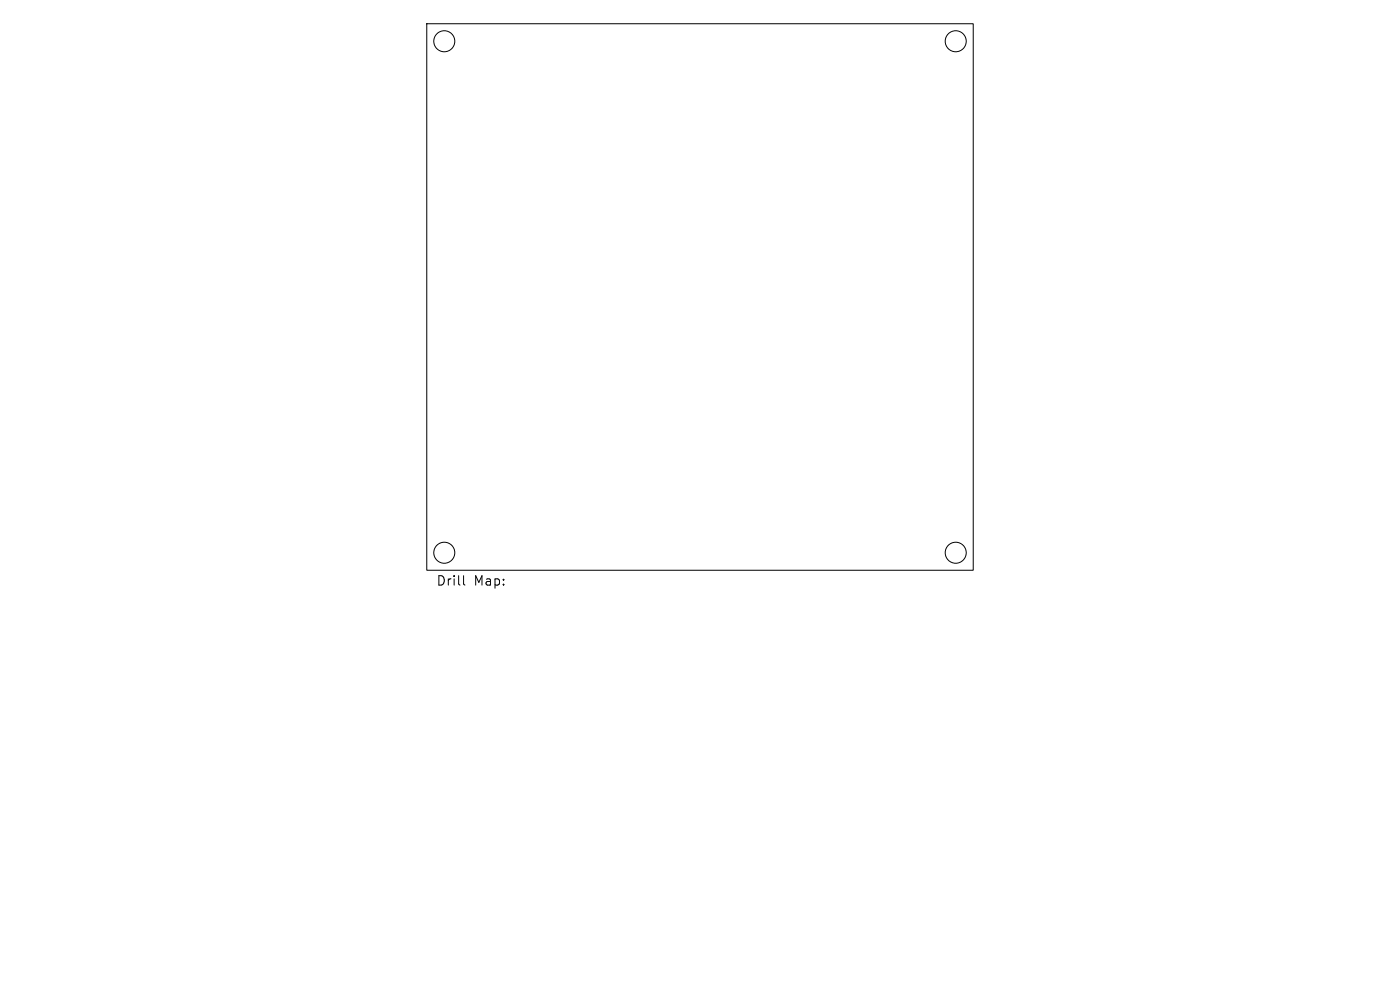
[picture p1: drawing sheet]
<svg xmlns="http://www.w3.org/2000/svg" width="297mm" height="210mm" viewBox="0 0 297 210" stroke-linecap="round" stroke-linejoin="round" font-family="sans-serif">
<defs><g id="words">
<g font-size="2.8">
<text x="92.5" y="124.5">Drill</text>
<text x="100.5" y="124.5">Map:</text>
</g>
</g></defs>
<g fill="none" stroke="#000" stroke-width=".21">
<path d="M90.5 5h116v116h-116zM98.3 122.1v1.7l.3 .3"/>
<circle cx="94.3" cy="8.8" r="2.23"/>
<circle cx="202.8" cy="8.8" r="2.23"/>
<circle cx="94.3" cy="117.3" r="2.23"/>
<circle cx="202.8" cy="117.3" r="2.23"/>
</g>
<use href="#words"/>
</svg>
